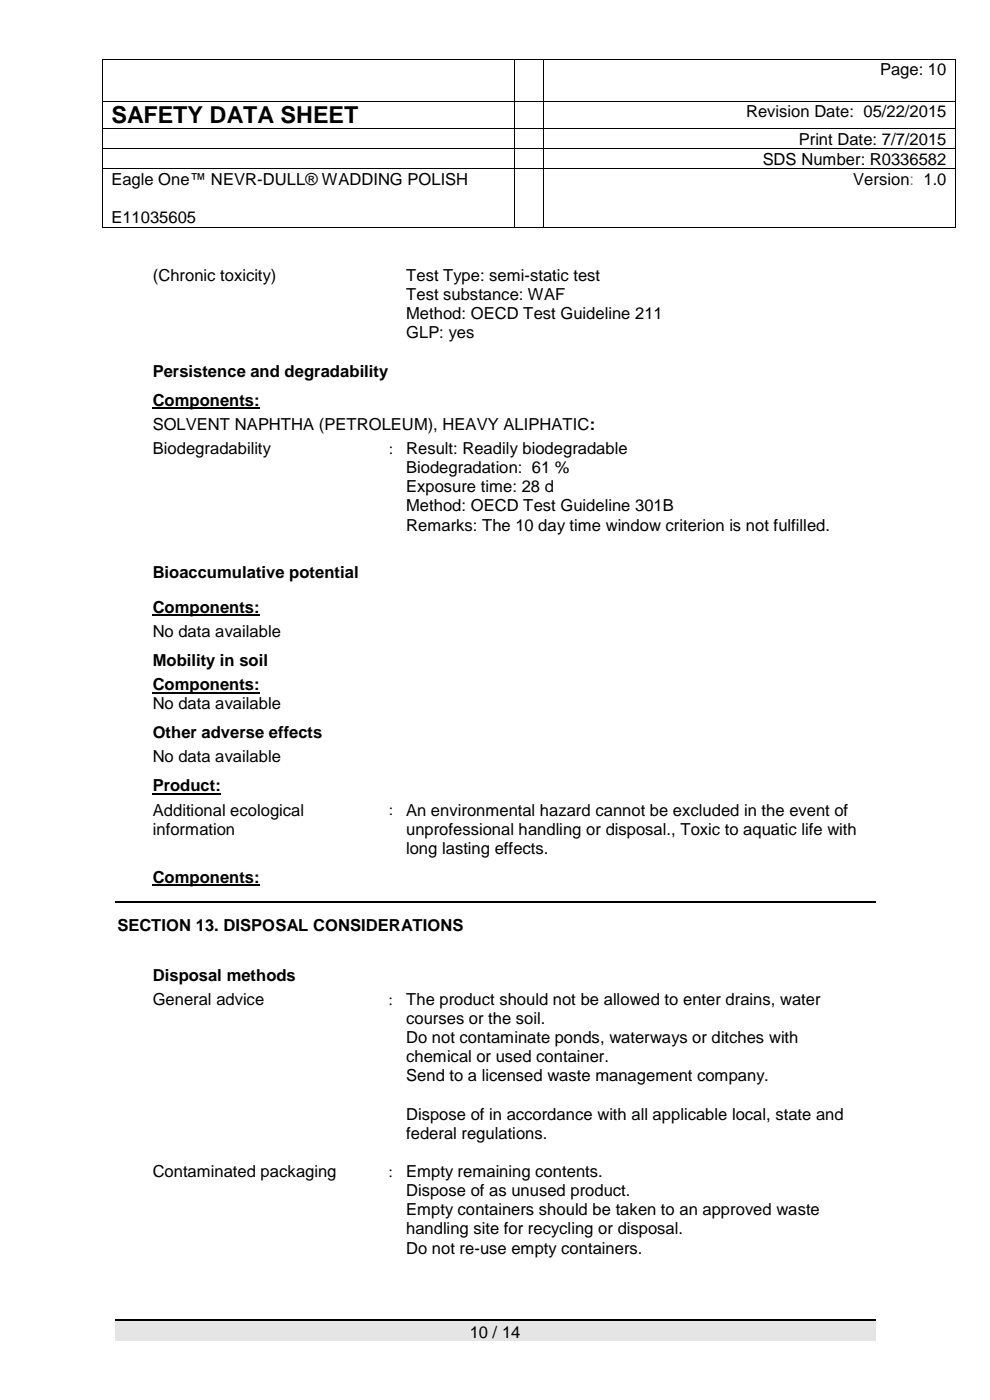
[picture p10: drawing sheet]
<svg xmlns="http://www.w3.org/2000/svg" width="210mm" height="297mm" viewBox="0 0 210 297" stroke-linecap="round" stroke-linejoin="round" font-family="sans-serif">
<defs><g id="words">
<text font-size="5" x="23.6" y="26.2">SAFETY DATA SHEET</text>
<g font-size="3.5">
<text x="186.7" y="16">Page: 10</text>
<text x="158.3" y="24.8">Revision Date: 05/22/2015</text>
<text x="161.8" y="34.9">SDS Number: R0336582</text>
<text x="169.5" y="30.7">Print Date: 7/7/2015</text>
<text x="23.6" y="39.2">Eagle One™ NEVR-DULL® WADDING POLISH</text>
<text x="181" y="39.2">Version: 1.0</text>
<text x="23.6" y="47.3">E11035605</text>
<text x="32.4" y="59.7">(Chronic toxicity)</text>
<text x="86.2" y="59.7">Test Type: semi-static test</text>
<text x="86.2" y="63.7">Test substance: WAF</text>
<text x="86.2" y="67.7">Method: OECD Test Guideline 211</text>
<text x="86.2" y="71.8">GLP: yes</text>
<text x="32.4" y="79.9">Persistence and degradability</text>
<text x="32.4" y="86.1">Components:</text>
<text x="32.4" y="91.2">SOLVENT NAPHTHA (PETROLEUM), HEAVY ALIPHATIC:</text>
<text x="32.4" y="96.3">Biodegradability</text>
<text x="82.5" y="96.2">:</text>
<text x="86.2" y="96.3">Result: Readily biodegradable</text>
<text x="86.2" y="100.4">Biodegradation: 61 %</text>
<text x="86.2" y="104.5">Exposure time: 28 d</text>
<text x="86.2" y="108.5">Method: OECD Test Guideline 301B</text>
<text x="86.2" y="112.6">Remarks: The 10 day time window criterion is not fulfilled.</text>
<text x="32.4" y="122.7">Bioaccumulative potential</text>
<text x="32.4" y="130">Components:</text>
<text x="32.4" y="135.1">No data available</text>
<text x="32.4" y="141.3">Mobility in soil</text>
<text x="32.4" y="146.4">Components:</text>
<text x="32.4" y="150.5">No data available</text>
<text x="32.4" y="156.6">Other adverse effects</text>
<text x="32.4" y="161.8">No data available</text>
<text x="32.4" y="167.9">Product:</text>
<text x="32.4" y="173.1">Additional ecological</text>
<text x="82.5" y="173">:</text>
<text x="86.2" y="173.1">An environmental hazard cannot be excluded in the event of</text>
<text x="32.4" y="177.1">information</text>
<text x="86.2" y="177.1">unprofessional handling or disposal., Toxic to aquatic life with</text>
<text x="86.2" y="181.2">long lasting effects.</text>
<text x="32.4" y="187.3">Components:</text>
<text x="24.9" y="197.6">SECTION 13. DISPOSAL CONSIDERATIONS</text>
<text x="32.4" y="208.1">Disposal methods</text>
<text x="32.4" y="213.2">General advice</text>
<text x="82.4" y="213.1">:</text>
<text x="86.2" y="213.2">The product should not be allowed to enter drains, water</text>
<text x="86.2" y="217.3">courses or the soil.</text>
<text x="86.2" y="221.3">Do not contaminate ponds, waterways or ditches with</text>
<text x="86.2" y="225.4">chemical or used container.</text>
<text x="86.2" y="229.4">Send to a licensed waste management company.</text>
<text x="86.2" y="237.6">Dispose of in accordance with all applicable local, state and</text>
<text x="86.2" y="241.6">federal regulations.</text>
<text x="32.4" y="249.7">Contaminated packaging</text>
<text x="82.4" y="249.6">:</text>
<text x="86.2" y="249.7">Empty remaining contents.</text>
<text x="86.2" y="253.8">Dispose of as unused product.</text>
<text x="86.2" y="257.8">Empty containers should be taken to an approved waste</text>
<text x="86.2" y="261.9">handling site for recycling or disposal.</text>
<text x="86.2" y="266">Do not re-use empty containers.</text>
<text x="99.6" y="283.8">10 / 14</text>
</g>
</g></defs>
<g fill="#000">
<path d="M21.6 12.5h.2v.2h-.2z" fill-rule="evenodd"/>
<path d="M21.6 12.5h.2v.2h-.2z" fill-rule="evenodd"/>
<path d="M109 12.5h.2v.2h-.2z" fill-rule="evenodd"/>
<path d="M115.3 12.5h.2v.2h-.2z" fill-rule="evenodd"/>
<path d="M202.6 12.5h.2v.2h-.2z" fill-rule="evenodd"/>
<path d="M202.6 12.5h.2v.2h-.2z" fill-rule="evenodd"/>
<path d="M21.6 21.4h.2v.2h-.2z" fill-rule="evenodd"/>
<path d="M21.6 27.3h.2v.1h-.2z" fill-rule="evenodd"/>
<path d="M21.6 31.5h.2v.2h-.2z" fill-rule="evenodd"/>
<path d="M21.6 35.7h.2v.2h-.2z" fill-rule="evenodd"/>
<path d="M109 21.4h.2v.2h-.2z" fill-rule="evenodd"/>
<path d="M109 27.3h.2v.1h-.2z" fill-rule="evenodd"/>
<path d="M109 31.5h.2v.2h-.2z" fill-rule="evenodd"/>
<path d="M109 35.7h.2v.2h-.2z" fill-rule="evenodd"/>
<path d="M115.3 21.4h.2v.2h-.2z" fill-rule="evenodd"/>
<path d="M115.3 27.3h.2v.1h-.2z" fill-rule="evenodd"/>
<path d="M115.3 31.5h.2v.2h-.2z" fill-rule="evenodd"/>
<path d="M115.3 35.7h.2v.2h-.2z" fill-rule="evenodd"/>
<path d="M202.6 21.4h.2v.2h-.2z" fill-rule="evenodd"/>
<path d="M202.6 27.3h.2v.1h-.2z" fill-rule="evenodd"/>
<path d="M202.6 31.5h.2v.2h-.2z" fill-rule="evenodd"/>
<path d="M202.6 35.7h.2v.2h-.2z" fill-rule="evenodd"/>
<path d="M21.6 48.1h.2v.2h-.2z" fill-rule="evenodd"/>
<path d="M21.6 48.1h.2v.2h-.2z" fill-rule="evenodd"/>
<path d="M109 48.1h.2v.2h-.2z" fill-rule="evenodd"/>
<path d="M115.3 48.1h.2v.2h-.2z" fill-rule="evenodd"/>
<path d="M202.6 48.1h.2v.2h-.2z" fill-rule="evenodd"/>
<path d="M202.6 48.1h.2v.2h-.2z" fill-rule="evenodd"/>
</g>
<g fill="none" stroke="#000" stroke-width=".21">
<path d="M21.7 12.7v8.7M21.8 12.6h87.2M109.1 12.7v8.7M109.2 12.6h6.1M115.4 12.7v8.7M115.5 12.6h87.1M202.7 12.7v8.7M21.7 21.6v5.7M21.7 27.4v4.1M21.7 31.7v4M21.7 35.9v12.2M21.8 21.5h87.2"/>
<path d="M21.8 27.3h87.2M21.8 31.6h87.2M21.8 35.8h87.2M109.1 21.6v5.7M109.1 27.4v4.1M109.1 31.7v4M109.1 35.9v12.2M109.2 21.5h6.1M109.2 27.3h6.1M109.2 31.6h6.1M109.2 35.8h6.1M115.4 21.6v5.7"/>
<path d="M115.4 27.4v4.1M115.4 31.7v4M115.4 35.9v12.2M115.5 21.5h87.1M115.5 27.3h87.1M115.5 31.6h87.1M115.5 35.8h87.1M202.7 21.6v5.7M202.7 27.4v4.1M202.7 31.7v4M202.7 35.9v12.2M21.8 48.2h87.2"/>
<path d="M109.2 48.2h6.1M115.5 48.2h87.1"/>
</g>
<path d="M24.4 280.2h161.3v4.4h-161.3z" fill-rule="evenodd" fill="#e5e5e5"/>
<path d="M24.4 191.5h161.3M24.4 280h161.3" fill="none" stroke="#000" stroke-width=".25"/>
<path d="M32.4 86.6h22.7M32.4 130.6h22.7M32.4 147h22.7M32.4 168.5h14.5M32.4 187.9h22.7" fill="none" stroke="#000" stroke-width=".38"/>
<use href="#words"/>
</svg>
